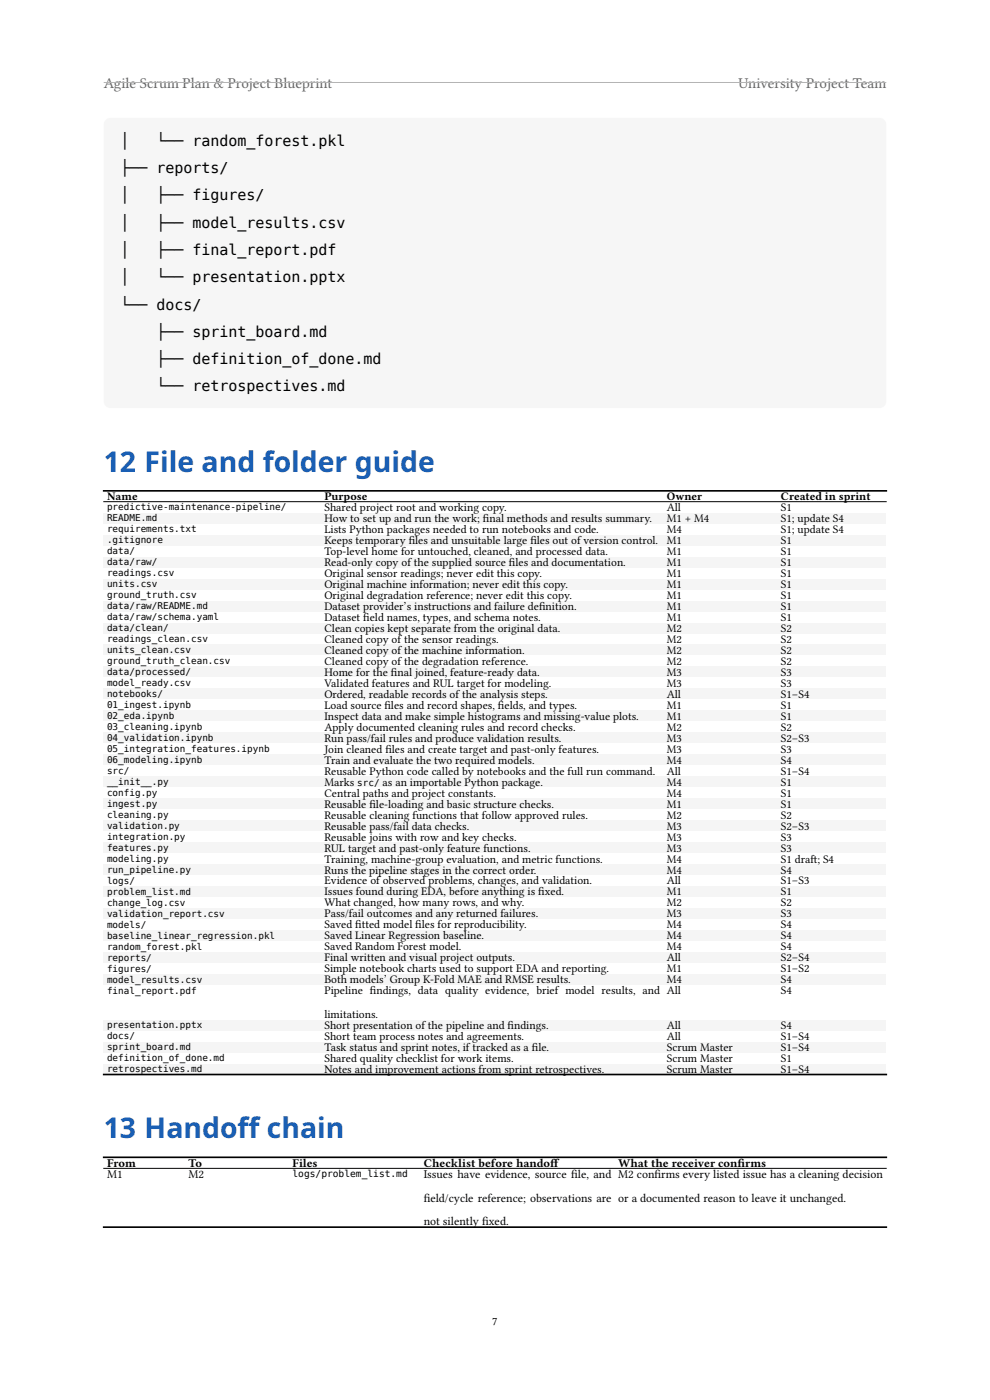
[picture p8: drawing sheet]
<svg xmlns="http://www.w3.org/2000/svg" width="210mm" height="297mm" viewBox="0 0 210 297" stroke-linecap="round" stroke-linejoin="round" font-family="sans-serif">
<defs><g id="words">
<g font-size="6" fill="#1a5fb4">
<text x="22" y="100.1">12 File and folder guide</text>
<text x="22" y="241.5">13 Handof</text>
<text x="50.4" y="241.5">f chain</text>
</g>
<g font-size="3.2" fill="#646464">
<text x="22" y="18.7">Agile Scrum Plan &amp; Project Blueprint</text>
<text x="156.6" y="18.7">University Project Team</text>
</g>
<g font-size="3.2">
<text x="25.5" y="30.9">│</text>
<text x="33.2" y="30.9">└── random_forest.pkl</text>
<text x="25.5" y="36.7">├── reports/</text>
<text x="25.5" y="42.5">│</text>
<text x="33.2" y="42.5">├── figures/</text>
<text x="25.5" y="48.3">│</text>
<text x="33.2" y="48.3">├── model_results.csv</text>
<text x="25.5" y="54.1">│</text>
<text x="25.5" y="59.9">│</text>
<text x="33.2" y="54.1">├── final_report.pdf</text>
<text x="33.2" y="59.9">└── presentation.pptx</text>
<text x="25.5" y="65.7">└── docs/</text>
<text x="33.2" y="71.5">├── sprint_board.md</text>
<text x="33.2" y="77.2">├── definition_of_done.md</text>
<text x="33.2" y="83">└── retrospectives.md</text>
</g>
<g font-size="2.5">
<text x="22.7" y="106.1">Name</text>
<text x="68.8" y="106.1">Purpose</text>
<text x="141.4" y="106.1">Owner</text>
<text x="165.6" y="106.1">Created in sprint</text>
<text x="68.8" y="108.4">Shared project root and working copy.</text>
<text x="68.8" y="110.7">How to set up and run the work; f</text>
<text x="68.8" y="113.1">Lists Python packages needed to run notebooks and code.</text>
<text x="102.4" y="110.7">inal methods and results summary.</text>
<text x="141.4" y="108.4">All</text>
<text x="141.4" y="110.7">M1 + M4</text>
<text x="141.4" y="113.1">M4</text>
<text x="165.6" y="108.4">S1</text>
<text x="165.6" y="110.7">S1; update S4</text>
<text x="165.6" y="113.1">S1; update S4</text>
<text x="68.8" y="115.4">Keeps temporary f</text>
<text x="68.8" y="117.7">Top-level home for untouched, cleaned, and processed data.</text>
<text x="86.7" y="115.4">iles and unsuitable large f</text>
<text x="112.5" y="115.4">iles out of version control.</text>
<text x="141.4" y="115.4">M1</text>
<text x="141.4" y="117.7">M1</text>
<text x="165.6" y="115.4">S1</text>
<text x="165.6" y="117.7">S1</text>
<text x="68.8" y="120.1">Read-only copy of the supplied source f</text>
<text x="68.8" y="122.4">Original sensor readings; never edit this copy.</text>
<text x="68.8" y="124.7">Original machine information; never edit this copy.</text>
<text x="108" y="120.1">iles and documentation.</text>
<text x="141.4" y="120.1">M1</text>
<text x="141.4" y="122.4">M1</text>
<text x="141.4" y="124.7">M1</text>
<text x="165.6" y="120.1">S1</text>
<text x="165.6" y="122.4">S1</text>
<text x="165.6" y="124.7">S1</text>
<text x="68.8" y="127">Original degradation reference; never edit this copy.</text>
<text x="68.8" y="129.4">Dataset provider’s instructions and failure def</text>
<text x="68.8" y="131.7">Dataset f</text>
<text x="77" y="131.7">ield names, types, and schema notes.</text>
<text x="114.3" y="129.4">inition.</text>
<text x="141.4" y="127">M1</text>
<text x="141.4" y="129.4">M1</text>
<text x="141.4" y="131.7">M1</text>
<text x="165.6" y="127">S1</text>
<text x="165.6" y="129.4">S1</text>
<text x="165.6" y="131.7">S1</text>
<text x="68.8" y="134">Clean copies kept separate from the original data.</text>
<text x="68.8" y="136.4">Cleaned copy of the sensor readings.</text>
<text x="141.4" y="134">M2</text>
<text x="141.4" y="136.4">M2</text>
<text x="165.6" y="134">S2</text>
<text x="165.6" y="136.4">S2</text>
<text x="68.8" y="138.7">Cleaned copy of the machine information.</text>
<text x="68.8" y="141">Cleaned copy of the degradation reference.</text>
<text x="68.8" y="143.4">Home for the f</text>
<text x="82.9" y="143.4">inal joined, feature-ready data.</text>
<text x="141.4" y="138.7">M2</text>
<text x="141.4" y="141">M2</text>
<text x="141.4" y="143.4">M3</text>
<text x="165.6" y="138.7">S2</text>
<text x="165.6" y="141">S2</text>
<text x="165.6" y="143.4">S3</text>
<text x="68.8" y="145.7">Validated features and RUL target for modeling.</text>
<text x="68.8" y="148">Ordered, readable records of the analysis steps.</text>
<text x="141.4" y="145.7">M3</text>
<text x="141.4" y="148">All</text>
<text x="165.6" y="145.7">S3</text>
<text x="165.6" y="148">S1–S4</text>
<text x="68.8" y="150.4">Load source f</text>
<text x="68.8" y="152.7">Inspect data and make simple histograms and missing-value plots.</text>
<text x="68.8" y="155">Apply documented cleaning rules and record checks.</text>
<text x="81.6" y="150.4">iles and record shapes, f</text>
<text x="105.6" y="150.4">ields, and types.</text>
<text x="141.4" y="150.4">M1</text>
<text x="141.4" y="152.7">M1</text>
<text x="141.4" y="155">M2</text>
<text x="165.6" y="150.4">S1</text>
<text x="165.6" y="152.7">S1</text>
<text x="165.6" y="155">S2</text>
<text x="68.8" y="157.3">Run pass/fail rules and produce validation results.</text>
<text x="68.8" y="159.7">Join cleaned f</text>
<text x="81.7" y="159.7">iles and create target and past-only features.</text>
<text x="141.4" y="157.3">M3</text>
<text x="141.4" y="159.7">M3</text>
<text x="165.6" y="157.3">S2–S3</text>
<text x="165.6" y="159.7">S3</text>
<text x="68.8" y="162">Train and evaluate the two required models.</text>
<text x="68.8" y="164.3">Reusable Python code called by notebooks and the full run command.</text>
<text x="68.8" y="166.7">Marks</text>
<text x="81.2" y="166.7">as an importable Python package.</text>
<text x="141.4" y="162">M4</text>
<text x="141.4" y="164.3">All</text>
<text x="141.4" y="166.7">M4</text>
<text x="165.6" y="162">S4</text>
<text x="165.6" y="164.3">S1–S4</text>
<text x="165.6" y="166.7">S1</text>
<text x="68.8" y="169">Central paths and project constants.</text>
<text x="68.8" y="171.3">Reusable f</text>
<text x="68.8" y="173.7">Reusable cleaning functions that follow approved rules.</text>
<text x="78.4" y="171.3">ile-loading and basic structure checks.</text>
<text x="141.4" y="169">M4</text>
<text x="141.4" y="171.3">M1</text>
<text x="141.4" y="173.7">M2</text>
<text x="165.6" y="169">S1</text>
<text x="165.6" y="171.3">S1</text>
<text x="165.6" y="173.7">S2</text>
<text x="68.8" y="176">Reusable pass/fail data checks.</text>
<text x="68.8" y="178.3">Reusable joins with row and key checks.</text>
<text x="141.4" y="176">M3</text>
<text x="141.4" y="178.3">M3</text>
<text x="165.6" y="176">S2–S3</text>
<text x="165.6" y="178.3">S3</text>
<text x="68.8" y="180.6">RUL target and past-only feature functions.</text>
<text x="68.8" y="183">Training, machine-group evaluation, and metric functions.</text>
<text x="68.8" y="185.3">Runs the pipeline stages in the correct order.</text>
<text x="141.4" y="180.6">M3</text>
<text x="141.4" y="183">M4</text>
<text x="141.4" y="185.3">M4</text>
<text x="165.6" y="180.6">S3</text>
<text x="165.6" y="183">S1 draf</text>
<text x="165.6" y="185.3">S4</text>
<text x="171.9" y="183">t; S4</text>
<text x="68.8" y="187.6">Evidence of observed problems, changes, and validation.</text>
<text x="68.8" y="190">Issues found during EDA, before anything is f</text>
<text x="114.2" y="190">ixed.</text>
<text x="141.4" y="187.6">All</text>
<text x="141.4" y="190">M1</text>
<text x="165.6" y="187.6">S1–S3</text>
<text x="165.6" y="190">S1</text>
<text x="68.8" y="192.3">What changed, how many rows, and why.</text>
<text x="68.8" y="194.6">Pass/fail outcomes and any returned failures.</text>
<text x="68.8" y="197">Saved f</text>
<text x="75.3" y="197">itted model f</text>
<text x="88.1" y="197">iles for reproducibility.</text>
<text x="141.4" y="192.3">M2</text>
<text x="141.4" y="194.6">M3</text>
<text x="141.4" y="197">M4</text>
<text x="165.6" y="192.3">S2</text>
<text x="165.6" y="194.6">S3</text>
<text x="165.6" y="197">S4</text>
<text x="68.8" y="199.3">Saved Linear Regression baseline.</text>
<text x="68.8" y="201.6">Saved Random Forest model.</text>
<text x="68.8" y="204">Final written and visual project outputs.</text>
<text x="141.4" y="199.3">M4</text>
<text x="141.4" y="201.6">M4</text>
<text x="141.4" y="204">All</text>
<text x="165.6" y="199.3">S4</text>
<text x="165.6" y="201.6">S4</text>
<text x="165.6" y="204">S2–S4</text>
<text x="68.8" y="206.3">Simple notebook charts used to support EDA and reporting.</text>
<text x="68.8" y="208.6">Both models’ Group K-Fold MAE and RMSE results.</text>
<text x="141.4" y="206.3">M1</text>
<text x="141.4" y="208.6">M4</text>
<text x="165.6" y="206.3">S1–S2</text>
<text x="165.6" y="208.6">S4</text>
<text x="68.8" y="210.9">Pipeline f</text>
<text x="68.8" y="215.9">limitations.</text>
<text x="78.5" y="210.9">indings, data quality evidence, brief model results, and All</text>
<text x="165.6" y="210.9">S4</text>
<text x="68.8" y="218.3">Short presentation of the pipeline and f</text>
<text x="68.8" y="220.6">Short team process notes and agreements.</text>
<text x="107.7" y="218.3">indings.</text>
<text x="141.4" y="218.3">All</text>
<text x="141.4" y="220.6">All</text>
<text x="165.6" y="218.3">S4</text>
<text x="165.6" y="220.6">S1–S4</text>
<text x="68.8" y="222.9">Task status and sprint notes, if tracked as a f</text>
<text x="68.8" y="225.3">Shared quality checklist for work items.</text>
<text x="68.8" y="227.6">Notes and improvement actions from sprint retrospectives.</text>
<text x="112.8" y="222.9">ile.</text>
<text x="141.4" y="222.9">Scrum Master</text>
<text x="141.4" y="225.3">Scrum Master</text>
<text x="141.4" y="227.6">Scrum Master</text>
<text x="165.6" y="222.9">S1–S4</text>
<text x="165.6" y="225.3">S1</text>
<text x="165.6" y="227.6">S1–S4</text>
<text x="22.7" y="247.5">From</text>
<text x="22.7" y="249.9">M1</text>
<text x="40" y="247.5">To</text>
<text x="40" y="249.9">M2</text>
<text x="62" y="247.5">Files</text>
<text x="89.9" y="247.5">Checklist before handof</text>
<text x="89.9" y="249.9">Issues have evidence, source f</text>
<text x="116.7" y="247.5">f</text>
<text x="121.2" y="249.9">ile, and M2 conf</text>
<text x="131.1" y="247.5">What the receiver conf</text>
<text x="138.8" y="249.9">irms every listed issue has a cleaning decision</text>
<text x="156.5" y="247.5">irms</text>
<text x="89.9" y="254.9">f</text>
<text x="89.9" y="254.9">ield/cycle reference; observations are or a documented reason to leave it unchanged.</text>
<text x="89.9" y="260">not silently f</text>
<text x="102.2" y="260">ixed.</text>
<text x="104.4" y="281.1">7</text>
</g>
<g font-size="2">
<text x="22.7" y="108.3">predictive-maintenance-pipeline/</text>
<text x="22.7" y="110.6">README.md</text>
<text x="22.7" y="112.9">requirements.txt</text>
<text x="22.7" y="115.3">.gitignore</text>
<text x="22.7" y="117.6">data/</text>
<text x="22.7" y="119.9">data/raw/</text>
<text x="22.7" y="122.3">readings.csv</text>
<text x="22.7" y="124.6">units.csv</text>
<text x="22.7" y="126.9">ground_truth.csv</text>
<text x="22.7" y="129.3">data/raw/README.md</text>
<text x="22.7" y="131.6">data/raw/schema.yaml</text>
<text x="22.7" y="133.9">data/clean/</text>
<text x="22.7" y="136.2">readings_clean.csv</text>
<text x="22.7" y="138.6">units_clean.csv</text>
<text x="22.7" y="140.9">ground_truth_clean.csv</text>
<text x="22.7" y="143.2">data/processed/</text>
<text x="22.7" y="145.6">model_ready.csv</text>
<text x="22.7" y="147.9">notebooks/</text>
<text x="22.7" y="150.2">01_ingest.ipynb</text>
<text x="22.7" y="152.6">02_eda.ipynb</text>
<text x="22.7" y="154.9">03_cleaning.ipynb</text>
<text x="22.7" y="157.2">04_validation.ipynb</text>
<text x="22.7" y="159.6">05_integration_features.ipynb</text>
<text x="22.7" y="161.9">06_modeling.ipynb</text>
<text x="22.7" y="164.2">src/</text>
<text x="22.7" y="166.5">__init__.py</text>
<text x="75.8" y="166.7">src/</text>
<text x="22.7" y="168.9">config.py</text>
<text x="22.7" y="171.2">ingest.py</text>
<text x="22.7" y="173.5">cleaning.py</text>
<text x="22.7" y="175.9">validation.py</text>
<text x="22.7" y="178.2">integration.py</text>
<text x="22.7" y="180.5">features.py</text>
<text x="22.7" y="182.9">modeling.py</text>
<text x="22.7" y="185.2">run_pipeline.py</text>
<text x="22.7" y="187.5">logs/</text>
<text x="22.7" y="189.8">problem_list.md</text>
<text x="22.7" y="192.2">change_log.csv</text>
<text x="22.7" y="194.5">validation_report.csv</text>
<text x="22.7" y="196.8">models/</text>
<text x="22.7" y="199.2">baseline_linear_regression.pkl</text>
<text x="22.7" y="201.5">random_forest.pkl</text>
<text x="22.7" y="203.8">reports/</text>
<text x="22.7" y="206.2">figures/</text>
<text x="22.7" y="208.5">model_results.csv</text>
<text x="22.7" y="210.8">final_report.pdf</text>
<text x="22.7" y="218.2">presentation.pptx</text>
<text x="22.7" y="220.5">docs/</text>
<text x="22.7" y="222.8">sprint_board.md</text>
<text x="22.7" y="225.1">definition_of_done.md</text>
<text x="22.7" y="227.5">retrospectives.md</text>
<text x="62" y="249.8">logs/problem_list.md</text>
</g>
</g></defs>
<path d="M22 17.5h166" fill="none" stroke="#b4b4b4" stroke-width=".21"/>
<path d="M22.3 25.6l.7-.5 .4-.1h163.2a1.41 1.41 0 0 1 1.4 1.4v58.8a1.41 1.41 0 0 1-1.4 1.4h-163.2a1.41 1.41 0 0 1-1.4-1.4v-58.8z" fill="#f6f6f6"/>
<g fill="#f5f5f5">
<path d="M22 108.8h46.1v2.3h-46.1z"/>
<path d="M22 113.4h46.1v2.3h-46.1z"/>
<path d="M22 118.1h46.1v2.3h-46.1z"/>
<path d="M22 122.7h46.1v2.4h-46.1z"/>
<path d="M22 127.4h46.1v2.3h-46.1z"/>
<path d="M22 132.1h46.1v2.3h-46.1z"/>
<path d="M22 136.7h46.1v2.4h-46.1z"/>
<path d="M22 141.4h46.1v2.3h-46.1z"/>
<path d="M22 146h46.1v2.4h-46.1z"/>
<path d="M22 150.7h46.1v2.3h-46.1z"/>
<path d="M22 155.4h46.1v2.3h-46.1z"/>
<path d="M22 160h46.1v2.4h-46.1z"/>
<path d="M22 164.7h46.1v2.3h-46.1z"/>
<path d="M22 169.3h46.1v2.4h-46.1z"/>
<path d="M22 174h46.1v2.3h-46.1z"/>
<path d="M22 178.7h46.1v2.3h-46.1z"/>
<path d="M22 183.3h46.1v2.4h-46.1z"/>
<path d="M22 188h46.1v2.3h-46.1z"/>
<path d="M22 192.7h46.1v2.3h-46.1z"/>
<path d="M22 197.3h46.1v2.3h-46.1z"/>
<path d="M22 202h46.1v2.3h-46.1z"/>
<path d="M22 206.6h46.1v2.4h-46.1z"/>
<path d="M22 216.3h46.1v2.3h-46.1z"/>
<path d="M22 221h46.1v2.3h-46.1z"/>
<path d="M22 225.6h46.1v2.4h-46.1z"/>
<path d="M68.1 108.8h72.6v2.3h-72.6z"/>
<path d="M68.1 113.4h72.6v2.3h-72.6z"/>
<path d="M68.1 118.1h72.6v2.3h-72.6z"/>
<path d="M68.1 122.7h72.6v2.4h-72.6z"/>
<path d="M68.1 127.4h72.6v2.3h-72.6z"/>
<path d="M68.1 132.1h72.6v2.3h-72.6z"/>
<path d="M68.1 136.7h72.6v2.4h-72.6z"/>
<path d="M68.1 141.4h72.6v2.3h-72.6z"/>
<path d="M68.1 146h72.6v2.4h-72.6z"/>
<path d="M68.1 150.7h72.6v2.3h-72.6z"/>
<path d="M68.1 155.4h72.6v2.3h-72.6z"/>
<path d="M68.1 160h72.6v2.4h-72.6z"/>
<path d="M68.1 164.7h72.6v2.3h-72.6z"/>
<path d="M68.1 169.3h72.6v2.4h-72.6z"/>
<path d="M68.1 174h72.6v2.3h-72.6z"/>
<path d="M68.1 178.7h72.6v2.3h-72.6z"/>
<path d="M68.1 183.3h72.6v2.4h-72.6z"/>
<path d="M68.1 188h72.6v2.3h-72.6z"/>
<path d="M68.1 192.7h72.6v2.3h-72.6z"/>
<path d="M68.1 197.3h72.6v2.3h-72.6z"/>
<path d="M68.1 202h72.6v2.3h-72.6z"/>
<path d="M68.1 206.6h72.6v2.4h-72.6z"/>
<path d="M68.1 216.3h72.6v2.3h-72.6z"/>
<path d="M68.1 221h72.6v2.3h-72.6z"/>
<path d="M68.1 225.6h72.6v2.4h-72.6z"/>
<path d="M140.7 108.8h24.2v2.3h-24.2z"/>
<path d="M140.7 113.4h24.2v2.3h-24.2z"/>
<path d="M140.7 118.1h24.2v2.3h-24.2z"/>
<path d="M140.7 122.7h24.2v2.4h-24.2z"/>
<path d="M140.7 127.4h24.2v2.3h-24.2z"/>
<path d="M140.7 132.1h24.2v2.3h-24.2z"/>
<path d="M140.7 136.7h24.2v2.4h-24.2z"/>
<path d="M140.7 141.4h24.2v2.3h-24.2z"/>
<path d="M140.7 146h24.2v2.4h-24.2z"/>
<path d="M140.7 150.7h24.2v2.3h-24.2z"/>
<path d="M140.7 155.4h24.2v2.3h-24.2z"/>
<path d="M140.7 160h24.2v2.4h-24.2z"/>
<path d="M140.7 164.7h24.2v2.3h-24.2z"/>
<path d="M140.7 169.3h24.2v2.4h-24.2z"/>
<path d="M140.7 174h24.2v2.3h-24.2z"/>
<path d="M140.7 178.7h24.2v2.3h-24.2z"/>
<path d="M140.7 183.3h24.2v2.4h-24.2z"/>
<path d="M140.7 188h24.2v2.3h-24.2z"/>
<path d="M140.7 192.7h24.2v2.3h-24.2z"/>
<path d="M140.7 197.3h24.2v2.3h-24.2z"/>
<path d="M140.7 202h24.2v2.3h-24.2z"/>
<path d="M140.7 206.6h24.2v2.4h-24.2z"/>
<path d="M140.7 216.3h24.2v2.3h-24.2z"/>
<path d="M140.7 221h24.2v2.3h-24.2z"/>
<path d="M140.7 225.6h24.2v2.4h-24.2z"/>
<path d="M164.9 108.8h23.1v2.3h-23.1z"/>
<path d="M164.9 113.4h23.1v2.3h-23.1z"/>
<path d="M164.9 118.1h23.1v2.3h-23.1z"/>
<path d="M164.9 122.7h23.1v2.4h-23.1z"/>
<path d="M164.9 127.4h23.1v2.3h-23.1z"/>
<path d="M164.9 132.1h23.1v2.3h-23.1z"/>
<path d="M164.9 136.7h23.1v2.4h-23.1z"/>
<path d="M164.9 141.4h23.1v2.3h-23.1z"/>
<path d="M164.9 146h23.1v2.4h-23.1z"/>
<path d="M164.9 150.7h23.1v2.3h-23.1z"/>
<path d="M164.9 155.4h23.1v2.3h-23.1z"/>
<path d="M164.9 160h23.1v2.4h-23.1z"/>
<path d="M164.9 164.7h23.1v2.3h-23.1z"/>
<path d="M164.9 169.3h23.1v2.4h-23.1z"/>
<path d="M164.9 174h23.1v2.3h-23.1z"/>
<path d="M164.9 178.7h23.1v2.3h-23.1z"/>
<path d="M164.9 183.3h23.1v2.4h-23.1z"/>
<path d="M164.9 188h23.1v2.3h-23.1z"/>
<path d="M164.9 192.7h23.1v2.3h-23.1z"/>
<path d="M164.9 197.3h23.1v2.3h-23.1z"/>
<path d="M164.9 202h23.1v2.3h-23.1z"/>
<path d="M164.9 206.6h23.1v2.4h-23.1z"/>
<path d="M164.9 216.3h23.1v2.3h-23.1z"/>
<path d="M164.9 221h23.1v2.3h-23.1z"/>
<path d="M164.9 225.6h23.1v2.4h-23.1z"/>
</g>
<path d="M21.9 106.4h166.2M21.9 247.9h166.2" fill="none" stroke="#000" stroke-width=".21"/>
<path d="M21.8 104.1h166.4M21.8 228h166.4M21.8 245.5h166.4M21.8 260.3h166.4" fill="none" stroke="#000" stroke-width=".35"/>
<use href="#words"/>
</svg>
